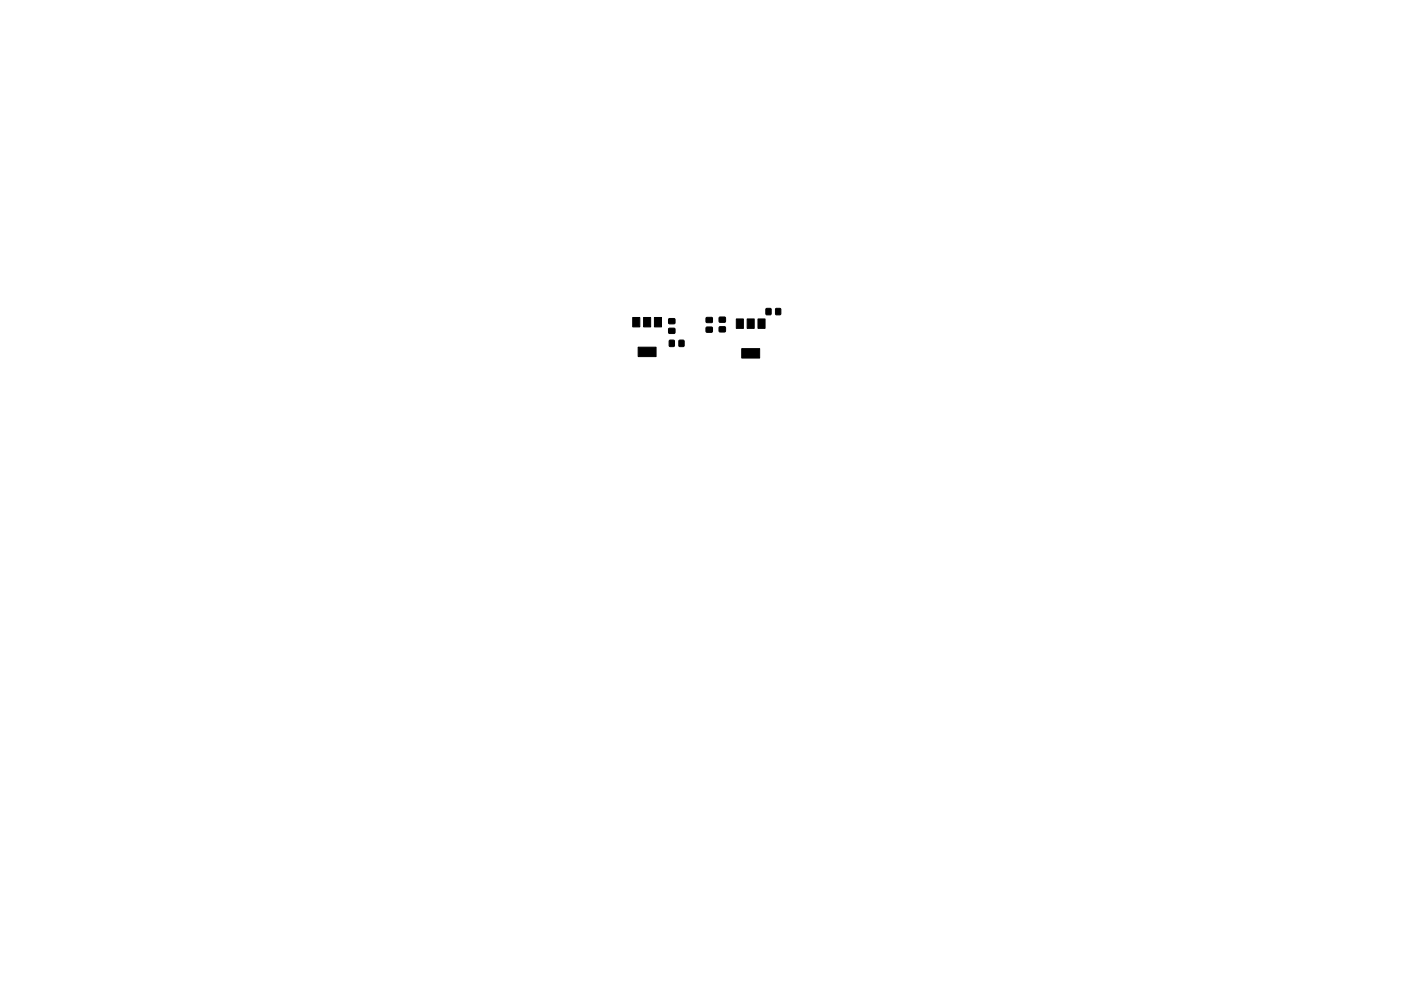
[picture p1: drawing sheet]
<svg xmlns="http://www.w3.org/2000/svg" width="297mm" height="210mm" viewBox="0 0 297 210" stroke-linecap="round" stroke-linejoin="round" font-family="sans-serif">
<g fill="#000" stroke="#000" stroke-width=".21">
<path d="M134.2 67.4h1.4v2h-1.4zM135.3 73.7h3.8v2h-3.8zM136.5 67.4h1.4v2h-1.4zM138.8 67.4h1.4v2h-1.4zM141.9 72.2h1.1l-.1 1.3h-1zM141.8 67.6h1.2l.1 1-1.3 .1zM141.8 69.7h1.2l.1 1h-1.3zM144 72.2h1v1.3h-1zM149.7 67.4h1.3v1h-1.2zM149.7 69.4h1.3v1l-1.2 .1zM152.5 69.4h1.2l.1 1h-1.3zM152.5 67.3h1.2l.1 1h-1.3z"/>
<path d="M156.1 67.7h1.5v2h-1.5zM157.3 74h3.8v2h-3.8zM158.4 67.7h1.5v2h-1.5zM160.7 67.7h1.5v2h-1.5zM162.4 65.5h1.1l-.1 1.3-1-.1zM164.5 65.5h1v1.3l-1-.1z"/>
</g>
</svg>
